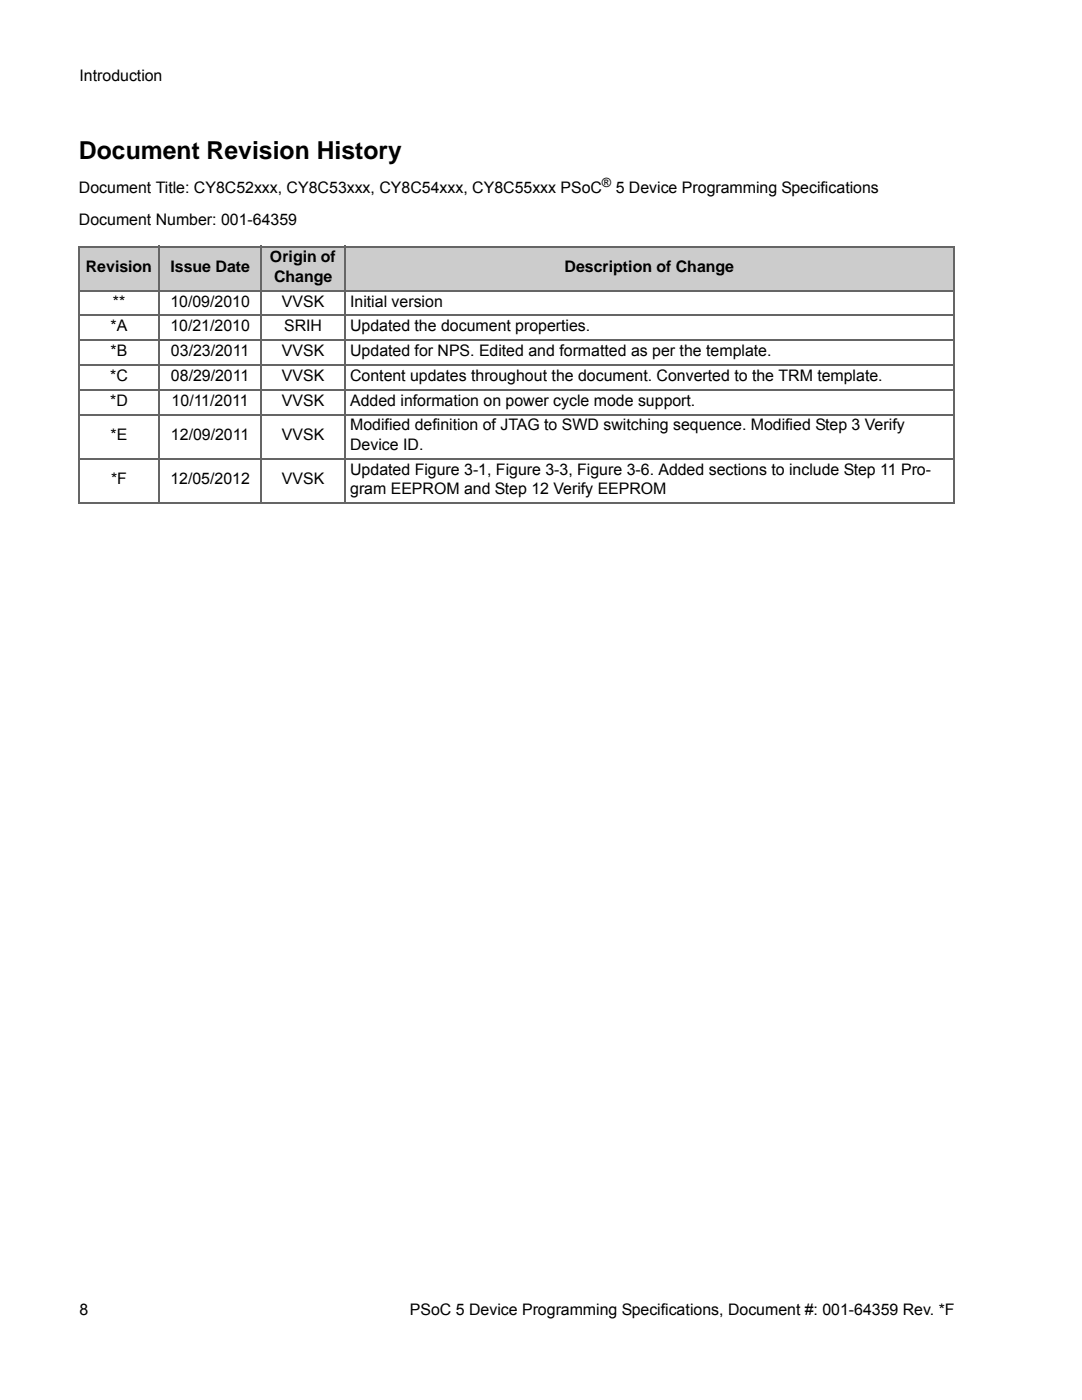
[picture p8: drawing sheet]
<svg xmlns="http://www.w3.org/2000/svg" width="216mm" height="279mm" viewBox="0 0 216 279" stroke-linecap="round" stroke-linejoin="round" font-family="sans-serif">
<defs><g id="words">
<text font-size="4.9" x="15.7" y="31.7">Document Revision History</text>
<g font-size="3.2">
<text x="15.9" y="16.2">Introduction</text>
<text x="15.7" y="38.6">Document Title: CY8C52xxx, CY8C53xxx, CY8C54xxx, CY8C55xxx PSoC</text>
<text x="122.9" y="38.6">5 Device Programming Specifications</text>
<text x="15.7" y="45">Document Number: 001-64359</text>
<text x="53.9" y="52.4">Origin of</text>
<text x="17.1" y="54.3">Revision</text>
<text x="34" y="54.3">Issue Date</text>
<text x="54.7" y="56.3">Change</text>
<text x="112.7" y="54.3">Description of Change</text>
<text x="22.5" y="61.2">**</text>
<text x="34" y="61.2">10/09/2010</text>
<text x="56.3" y="61.2">VVSK</text>
<text x="69.9" y="61.2">Initial version</text>
<text x="22.1" y="66.1">*A</text>
<text x="22.1" y="71.1">*B</text>
<text x="34" y="66.1">10/21/2010</text>
<text x="34.1" y="71.1">03/23/2011</text>
<text x="56.3" y="71.1">VVSK</text>
<text x="56.7" y="66.1">SRIH</text>
<text x="69.9" y="66.1">Updated the document properties.</text>
<text x="69.9" y="71.1">Updated for NPS. Edited and formatted as per the template.</text>
<text x="22" y="76">*C</text>
<text x="34.1" y="76">08/29/2011</text>
<text x="56.3" y="76">VVSK</text>
<text x="69.9" y="76">Content updates throughout the document. Converted to the TRM template.</text>
<text x="22" y="80.9">*D</text>
<text x="34.2" y="80.9">10/11/2011</text>
<text x="56.3" y="80.9">VVSK</text>
<text x="69.9" y="80.9">Added information on power cycle mode support.</text>
<text x="22.1" y="87.8">*E</text>
<text x="34.1" y="87.8">12/09/2011</text>
<text x="56.3" y="87.8">VVSK</text>
<text x="69.9" y="85.9">Modified definition of JTAG to SWD switching sequence. Modified Step 3 Verify</text>
<text x="69.9" y="89.8">Device ID.</text>
<text x="69.9" y="94.7">Updated Figure 3-1, Figure 3-3, Figure 3-6. Added sections to include Step 11 Pro-</text>
<text x="22.2" y="96.6">*F</text>
<text x="34" y="96.6">12/05/2012</text>
<text x="56.3" y="96.6">VVSK</text>
<text x="69.9" y="98.6">gram EEPROM and Step 12 Verify EEPROM</text>
<text x="15.9" y="262.5">8</text>
<text x="81.8" y="262.5">PSoC 5 Device Programming Specifications, Document #: 001-64359 Rev. *F</text>
</g>
<text font-size="2.5" x="120.1" y="37.3">®</text>
</g></defs>
<g fill="#ccc">
<path d="M15.7 49.2h16v8.8h-16z"/>
<path d="M31.7 49.2h20.5v8.8h-20.5z"/>
<path d="M52.2 49.2h16.6v8.8h-16.6z"/>
<path d="M68.8 49.2h121.5v8.8h-121.5z"/>
</g>
<g fill="none" stroke="#656565" stroke-width=".36">
<path d="M15.6 49.2h174.9M15.6 58h174.9M15.8 49.4v50.8M31.8 49v51.5M52.2 49v51.5M68.8 49v51.5M190.3 49.4v50.8M15.6 63h174.9M15.6 67.9h174.9M15.6 72.8h174.9M15.6 77.8h174.9M15.6 82.7h174.9"/>
<path d="M15.6 91.5h174.9M15.6 100.4h174.9"/>
</g>
<use href="#words"/>
</svg>
